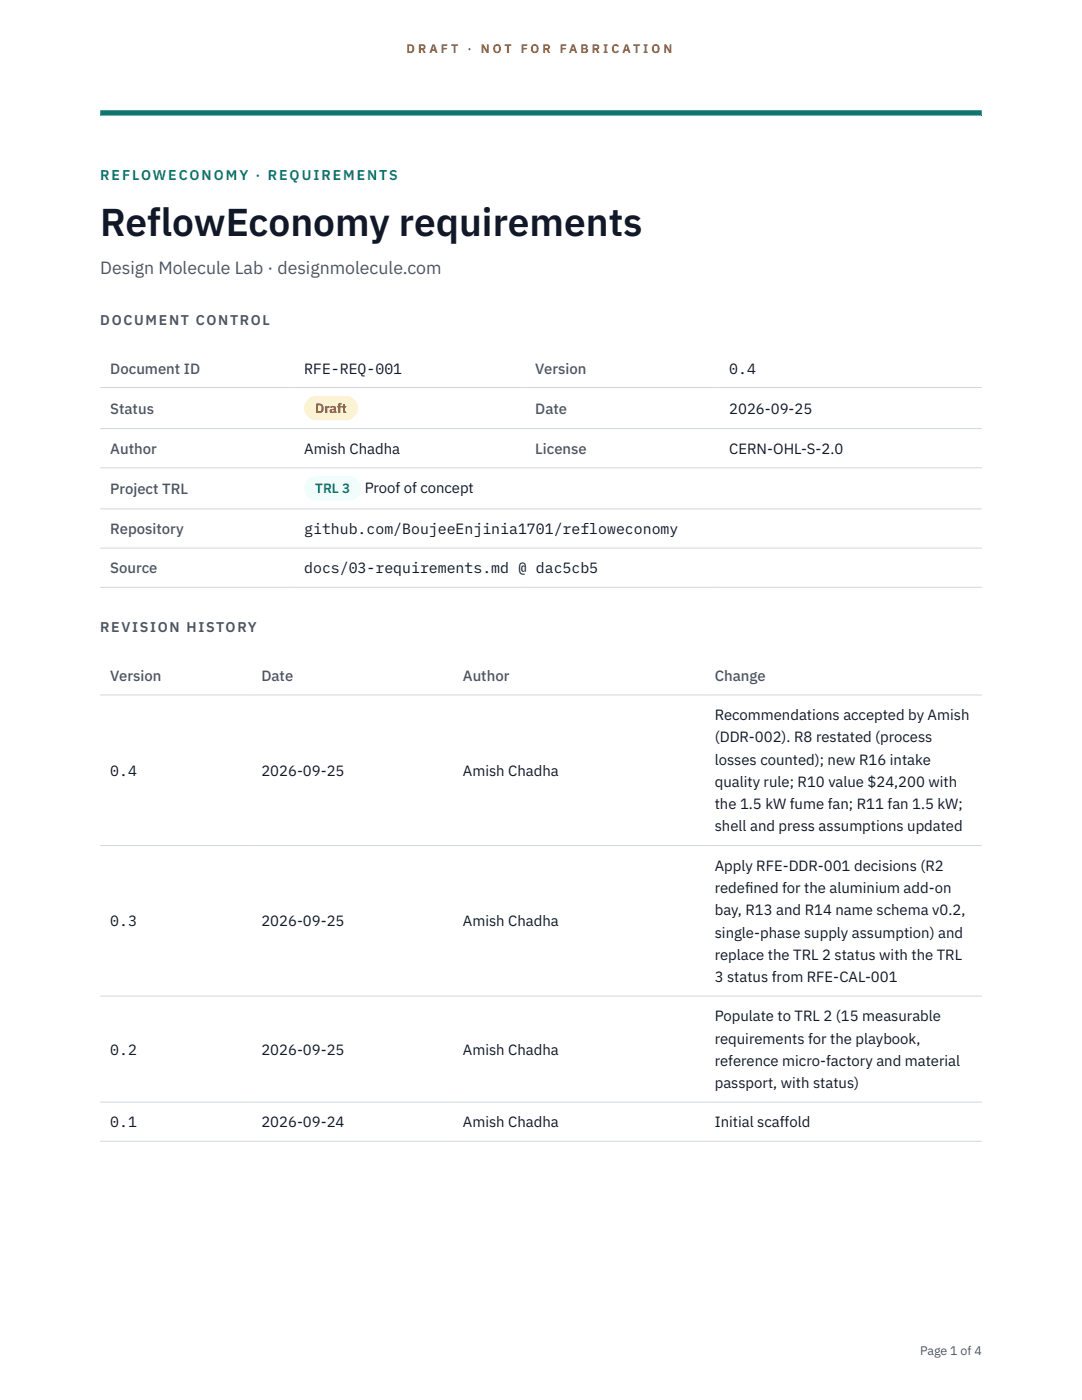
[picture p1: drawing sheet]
<svg xmlns="http://www.w3.org/2000/svg" width="216mm" height="279mm" viewBox="0 0 216 279" stroke-linecap="round" stroke-linejoin="round" font-family="sans-serif">
<defs><g id="words">
<text font-size="7.8" fill="#111827" x="20" y="47.1">ReflowEconomy requirements</text>
<text font-size="3.5" fill="#4b5563" x="20" y="54.6">Design Molecule Lab · designmolecule.com</text>
<g font-size="3" fill="#4b5563">
<text x="22" y="74.5">Document ID</text>
<text x="106.8" y="74.5">Version</text>
<text x="22" y="82.6">Status</text>
<text x="106.8" y="82.6">Date</text>
<text x="22" y="90.6">Author</text>
<text x="106.8" y="90.6">License</text>
<text x="22" y="98.6">Project TRL</text>
<text x="22" y="106.6">Repository</text>
<text x="22" y="114.4">Source</text>
<text x="22" y="135.9">Version</text>
<text x="52.2" y="135.9">Date</text>
<text x="92.4" y="135.9">Author</text>
<text x="142.6" y="135.9">Change</text>
</g>
<g font-size="3" fill="#111827">
<text x="60.7" y="74.5">RFE-REQ-001</text>
<text x="145.5" y="74.5">0.4</text>
<text x="145.5" y="82.6">2026-09-25</text>
<text x="60.7" y="90.6">Amish Chadha</text>
<text x="145.5" y="90.6">CERN-OHL-S-2.0</text>
<text x="72.8" y="98.5">Proof of concept</text>
<text x="60.7" y="106.6">github.com/BoujeeEnjinia1701/refloweconomy</text>
<text x="60.7" y="114.4">docs/03-requirements.md @ dac5cb5</text>
<text x="142.6" y="143.7">Recommendations accepted by Amish</text>
<text x="142.6" y="148.2">(DDR-002). R8 restated (process</text>
<text x="22" y="154.8">0.4</text>
<text x="52.2" y="154.8">2026-09-25</text>
<text x="92.4" y="154.8">Amish Chadha</text>
<text x="142.6" y="152.6">losses counted); new R16 intake</text>
<text x="142.6" y="157.1">quality rule; R10 value $24,200 with</text>
<text x="142.6" y="161.5">the 1.5 kW fume fan; R11 fan 1.5 kW;</text>
<text x="142.6" y="165.9">shell and press assumptions updated</text>
<text x="142.6" y="173.8">Apply RFE-DDR-001 decisions (R2</text>
<text x="142.6" y="178.2">redef</text>
<text x="148.7" y="178.2">ined for the aluminium add-on</text>
<text x="22" y="184.9">0.3</text>
<text x="52.2" y="184.9">2026-09-25</text>
<text x="92.4" y="184.9">Amish Chadha</text>
<text x="142.6" y="182.7">bay, R13 and R14 name schema v0.2,</text>
<text x="142.6" y="187.1">single-phase supply assumption) and</text>
<text x="142.6" y="191.5">replace the TRL 2 status with the TRL</text>
<text x="142.6" y="196">3 status from RFE-CAL-001</text>
<text x="142.6" y="203.8">Populate to TRL 2 (15 measurable</text>
<text x="142.6" y="208.3">requirements for the playbook,</text>
<text x="22" y="210.5">0.2</text>
<text x="52.2" y="210.5">2026-09-25</text>
<text x="92.4" y="210.5">Amish Chadha</text>
<text x="142.6" y="212.7">reference micro-factory and material</text>
<text x="142.6" y="217.1">passport, with status)</text>
<text x="22" y="225">0.1</text>
<text x="52.2" y="225">2026-09-24</text>
<text x="92.4" y="225">Amish Chadha</text>
<text x="142.6" y="225">Initial scaffold</text>
</g>
<text font-size="2.8" fill="#0f766e" x="20" y="36">REFLOWECONOMY · REQUIREMENTS</text>
<g font-size="2.8" fill="#4b5563">
<text x="20" y="64.8">DOCUMENT CONTROL</text>
<text x="20" y="126.2">REVISION HISTORY</text>
</g>
<text font-size="2.7" fill="#92400e" x="62.9" y="82.5">Draft</text>
<text font-size="2.7" fill="#0f766e" x="62.9" y="98.5">TRL 3</text>
<g font-size="2.5" fill="#b45309">
<text x="81.1" y="10.5">D R A F T</text>
<text x="93.3" y="10.5">·</text>
<text x="95.9" y="10.5">N O T</text>
<text x="103.9" y="10.5">F O R</text>
<text x="111.7" y="10.5">F A B R I C A T I O N</text>
</g>
<text font-size="2.5" fill="#4b5563" x="183.6" y="270.3">Page 1 of 4</text>
</g></defs>
<path d="M20 23.1h175.9zM20 22h175.9v1.1h-175.9z" fill-rule="evenodd" fill="#0f766e"/>
<path d="M20 77.3h175.9M20 85.5h175.9M20 93.4h175.9M20 101.6h175.9M20 109.4h175.9M20 117.2h175.9M20 138.7h175.9M20 168.7h175.9M20 198.8h175.9M20 219.9h175.9M20 227.8h175.9" fill="none" stroke="#d1d5db" stroke-width=".2"/>
<path d="M60.7 79h10.7v4.9h-10.7z" fill="#fef3c7"/>
<path d="M60.7 95.1h11.4v4.8h-11.4z" fill="#f0fdfa"/>
<use href="#words"/>
</svg>
